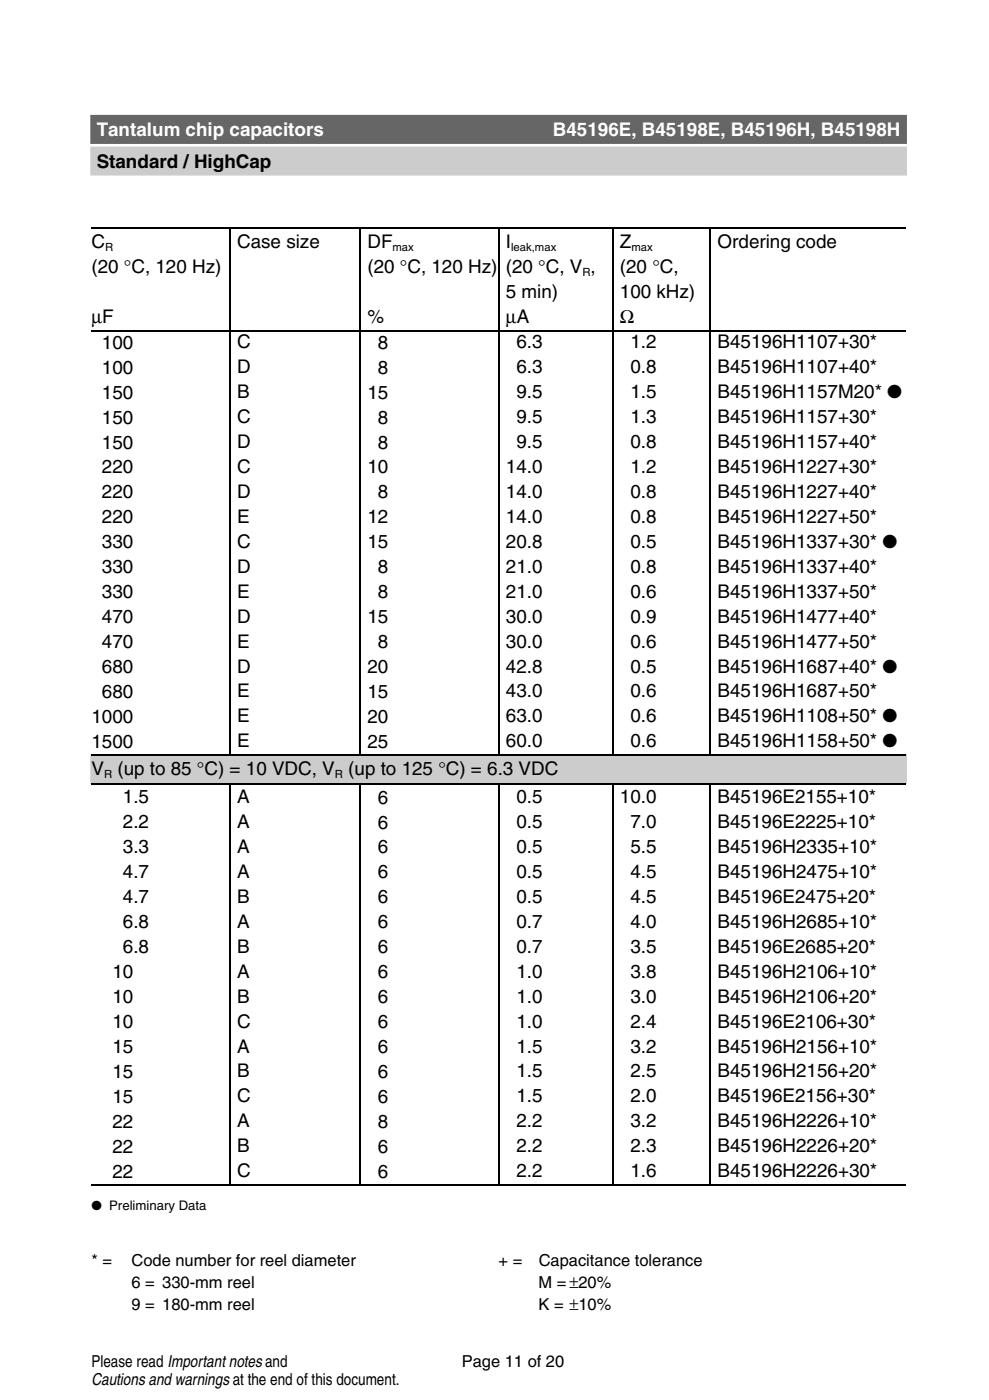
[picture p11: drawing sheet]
<svg xmlns="http://www.w3.org/2000/svg" width="148mm" height="210mm" viewBox="0 0 148 210" stroke-linecap="round" stroke-linejoin="round" font-family="sans-serif">
<defs><g id="words">
<g font-size="2.8" fill="#fff">
<text x="14.5" y="20.4">Tantalum chip capacitors</text>
<text x="82.8" y="20.4">B45196E, B45198E, B45196H, B45198H</text>
</g>
<g font-size="2.8">
<text x="14.5" y="25.2">Standard / HighCap</text>
<text x="13.7" y="37.2">C</text>
<text x="13.7" y="40.9">(20 °C, 120 Hz)</text>
<text x="35.5" y="37.2">Case size</text>
<text x="55" y="37.2">DF</text>
<text x="55" y="40.9">(20 °C, 120 Hz)</text>
<text x="75.8" y="37.2">I</text>
<text x="75.8" y="40.9">(20 °C, V ,</text>
<text x="92.9" y="37.2">Z</text>
<text x="92.9" y="40.9">(20 °C,</text>
<text x="107.5" y="37.2">Ordering code</text>
<text x="75.8" y="44.7">5 min)</text>
<text x="92.9" y="44.7">100 kHz)</text>
<text x="13.7" y="48.4">µF</text>
<text x="15.3" y="52.3">100</text>
<text x="35.5" y="52.2">C</text>
<text x="55" y="48.4">%</text>
<text x="56.6" y="52.3">8</text>
<text x="75.8" y="48.4">µA</text>
<text x="77.4" y="52.2">6.3</text>
<text x="92.9" y="48.4">Ω</text>
<text x="94.4" y="52.2">1.2</text>
<text x="107.5" y="52.2">B45196H1107+30*</text>
<text x="15.3" y="56">100</text>
<text x="15.3" y="59.8">150</text>
<text x="35.5" y="56">D</text>
<text x="35.5" y="59.7">B</text>
<text x="55" y="59.8">15</text>
<text x="56.6" y="56">8</text>
<text x="77.4" y="56">6.3</text>
<text x="77.4" y="59.7">9.5</text>
<text x="94.4" y="56">0.8</text>
<text x="94.4" y="59.7">1.5</text>
<text x="107.5" y="56">B45196H1107+40*</text>
<text x="107.5" y="59.7">B45196H1157M20* ●</text>
<text x="15.3" y="63.5">150</text>
<text x="35.5" y="63.4">C</text>
<text x="56.6" y="63.5">8</text>
<text x="77.4" y="63.4">9.5</text>
<text x="94.4" y="63.4">1.3</text>
<text x="107.5" y="63.4">B45196H1157+30*</text>
<text x="15.3" y="67.3">150</text>
<text x="15.3" y="71">220</text>
<text x="35.5" y="67.2">D</text>
<text x="35.5" y="70.9">C</text>
<text x="55" y="71">10</text>
<text x="56.6" y="67.3">8</text>
<text x="75.8" y="70.9">14.0</text>
<text x="77.4" y="67.2">9.5</text>
<text x="94.4" y="67.2">0.8</text>
<text x="94.4" y="70.9">1.2</text>
<text x="107.5" y="67.2">B45196H1157+40*</text>
<text x="107.5" y="70.9">B45196H1227+30*</text>
<text x="15.3" y="74.7">220</text>
<text x="35.5" y="74.7">D</text>
<text x="56.6" y="74.7">8</text>
<text x="75.8" y="74.7">14.0</text>
<text x="94.4" y="74.7">0.8</text>
<text x="107.5" y="74.7">B45196H1227+40*</text>
<text x="15.3" y="78.5">220</text>
<text x="15.3" y="82.2">330</text>
<text x="35.5" y="78.4">E</text>
<text x="35.5" y="82.1">C</text>
<text x="55" y="78.5">12</text>
<text x="55" y="82.2">15</text>
<text x="75.8" y="78.4">14.0</text>
<text x="75.8" y="82.1">20.8</text>
<text x="94.4" y="78.4">0.8</text>
<text x="94.4" y="82.1">0.5</text>
<text x="107.5" y="78.4">B45196H1227+50*</text>
<text x="107.5" y="82.1">B45196H1337+30* ●</text>
<text x="15.3" y="85.9">330</text>
<text x="15.3" y="89.7">330</text>
<text x="35.5" y="85.9">D</text>
<text x="35.5" y="89.6">E</text>
<text x="56.6" y="85.9">8</text>
<text x="56.6" y="89.7">8</text>
<text x="75.8" y="85.9">21.0</text>
<text x="75.8" y="89.6">21.0</text>
<text x="94.4" y="85.9">0.8</text>
<text x="94.4" y="89.6">0.6</text>
<text x="107.5" y="85.9">B45196H1337+40*</text>
<text x="107.5" y="89.6">B45196H1337+50*</text>
<text x="15.3" y="93.4">470</text>
<text x="35.5" y="93.4">D</text>
<text x="55" y="93.4">15</text>
<text x="75.8" y="93.4">30.0</text>
<text x="94.4" y="93.4">0.9</text>
<text x="107.5" y="93.4">B45196H1477+40*</text>
<text x="15.3" y="97.2">470</text>
<text x="15.3" y="100.9">680</text>
<text x="35.5" y="97.1">E</text>
<text x="35.5" y="100.8">D</text>
<text x="55" y="100.9">20</text>
<text x="56.6" y="97.2">8</text>
<text x="75.8" y="97.1">30.0</text>
<text x="75.8" y="100.8">42.8</text>
<text x="94.4" y="97.1">0.6</text>
<text x="94.4" y="100.8">0.5</text>
<text x="107.5" y="97.1">B45196H1477+50*</text>
<text x="107.5" y="100.8">B45196H1687+40* ●</text>
<text x="15.3" y="104.6">680</text>
<text x="35.5" y="104.6">E</text>
<text x="55" y="104.6">15</text>
<text x="75.8" y="104.6">43.0</text>
<text x="94.4" y="104.6">0.6</text>
<text x="107.5" y="104.6">B45196H1687+50*</text>
<text x="13.7" y="108.4">1000</text>
<text x="13.7" y="112.1">1500</text>
<text x="35.5" y="108.3">E</text>
<text x="35.5" y="112.1">E</text>
<text x="55" y="108.4">20</text>
<text x="55" y="112.1">25</text>
<text x="75.8" y="108.3">63.0</text>
<text x="75.8" y="112.1">60.0</text>
<text x="94.4" y="108.3">0.6</text>
<text x="94.4" y="112.1">0.6</text>
<text x="107.5" y="108.3">B45196H1108+50* ●</text>
<text x="107.5" y="112.1">B45196H1158+50* ●</text>
<text x="13.7" y="116.2">V</text>
<text x="17.6" y="116.2">(up to 85 °C) = 10 VDC, V</text>
<text x="52.2" y="116.2">(up to 125 °C) = 6.3 VDC</text>
<text x="18.4" y="120.4">1.5</text>
<text x="18.4" y="124.2">2.2</text>
<text x="35.5" y="120.4">A</text>
<text x="35.5" y="124.2">A</text>
<text x="56.6" y="120.5">6</text>
<text x="56.6" y="124.2">6</text>
<text x="77.4" y="120.4">0.5</text>
<text x="77.4" y="124.2">0.5</text>
<text x="92.9" y="120.4">10.0</text>
<text x="94.4" y="124.2">7.0</text>
<text x="107.5" y="120.4">B45196E2155+10*</text>
<text x="107.5" y="124.2">B45196E2225+10*</text>
<text x="18.4" y="127.9">3.3</text>
<text x="18.4" y="131.6">4.7</text>
<text x="35.5" y="127.9">A</text>
<text x="35.5" y="131.6">A</text>
<text x="56.6" y="128">6</text>
<text x="56.6" y="131.7">6</text>
<text x="77.4" y="127.9">0.5</text>
<text x="77.4" y="131.6">0.5</text>
<text x="94.4" y="127.9">5.5</text>
<text x="94.4" y="131.6">4.5</text>
<text x="107.5" y="127.9">B45196H2335+10*</text>
<text x="107.5" y="131.6">B45196H2475+10*</text>
<text x="18.4" y="135.4">4.7</text>
<text x="35.5" y="135.4">B</text>
<text x="56.6" y="135.4">6</text>
<text x="77.4" y="135.4">0.5</text>
<text x="94.4" y="135.4">4.5</text>
<text x="107.5" y="135.4">B45196E2475+20*</text>
<text x="18.4" y="139.1">6.8</text>
<text x="18.4" y="142.9">6.8</text>
<text x="35.5" y="139.1">A</text>
<text x="35.5" y="142.9">B</text>
<text x="56.6" y="139.2">6</text>
<text x="56.6" y="142.9">6</text>
<text x="77.4" y="139.1">0.7</text>
<text x="77.4" y="142.9">0.7</text>
<text x="94.4" y="139.1">4.0</text>
<text x="94.4" y="142.9">3.5</text>
<text x="107.5" y="139.1">B45196H2685+10*</text>
<text x="107.5" y="142.9">B45196E2685+20*</text>
<text x="16.8" y="146.7">10</text>
<text x="35.5" y="146.6">A</text>
<text x="56.6" y="146.7">6</text>
<text x="77.4" y="146.6">1.0</text>
<text x="94.4" y="146.6">3.8</text>
<text x="107.5" y="146.6">B45196H2106+10*</text>
<text x="16.8" y="150.4">10</text>
<text x="16.8" y="154.1">10</text>
<text x="35.5" y="150.3">B</text>
<text x="35.5" y="154.1">C</text>
<text x="56.6" y="150.4">6</text>
<text x="56.6" y="154.1">6</text>
<text x="77.4" y="150.3">1.0</text>
<text x="77.4" y="154.1">1.0</text>
<text x="94.4" y="150.3">3.0</text>
<text x="94.4" y="154.1">2.4</text>
<text x="107.5" y="150.3">B45196H2106+20*</text>
<text x="107.5" y="154.1">B45196E2106+30*</text>
<text x="16.8" y="157.9">15</text>
<text x="16.8" y="161.6">15</text>
<text x="35.5" y="157.8">A</text>
<text x="35.5" y="161.5">B</text>
<text x="56.6" y="157.9">6</text>
<text x="56.6" y="161.6">6</text>
<text x="77.4" y="157.8">1.5</text>
<text x="77.4" y="161.5">1.5</text>
<text x="94.4" y="157.8">3.2</text>
<text x="94.4" y="161.5">2.5</text>
<text x="107.5" y="157.8">B45196H2156+10*</text>
<text x="107.5" y="161.5">B45196H2156+20*</text>
<text x="16.8" y="165.4">15</text>
<text x="35.5" y="165.3">C</text>
<text x="56.6" y="165.4">6</text>
<text x="77.4" y="165.3">1.5</text>
<text x="94.4" y="165.3">2.0</text>
<text x="107.5" y="165.3">B45196E2156+30*</text>
<text x="16.8" y="169.1">22</text>
<text x="16.8" y="172.8">22</text>
<text x="35.5" y="169">A</text>
<text x="35.5" y="172.8">B</text>
<text x="56.6" y="169.1">8</text>
<text x="56.6" y="172.8">6</text>
<text x="77.4" y="169">2.2</text>
<text x="77.4" y="172.8">2.2</text>
<text x="94.4" y="169">3.2</text>
<text x="94.4" y="172.8">2.3</text>
<text x="107.5" y="169">B45196H2226+10*</text>
<text x="107.5" y="172.8">B45196H2226+20*</text>
<text x="16.8" y="176.6">22</text>
<text x="35.5" y="176.5">C</text>
<text x="56.6" y="176.6">6</text>
<text x="77.4" y="176.5">2.2</text>
<text x="94.4" y="176.5">1.6</text>
<text x="107.5" y="176.5">B45196H2226+30*</text>
</g>
<g font-size="2.5">
<text x="13.7" y="189.8">* =</text>
<text x="19.7" y="189.8">Code number for reel diameter</text>
<text x="74.7" y="189.8">+ =</text>
<text x="80.7" y="189.8">Capacitance tolerance</text>
<text x="19.7" y="193.2">6 = 330-mm reel</text>
<text x="19.7" y="196.4">9 = 180-mm reel</text>
<text x="80.7" y="193.2">M =±20%</text>
<text x="80.7" y="196.4">K = ±10%</text>
<text x="13.7" y="204.9">Please read Importantnotesand</text>
<text x="13.7" y="207.7">Cautions andwarnings at the end of this document.</text>
<text x="69.2" y="204.9">Page 11 of 20</text>
</g>
<text font-size="2" x="13.7" y="181.4">● Preliminary Data</text>
<g font-size="1.7">
<text x="15.7" y="37.7">R</text>
<text x="58.8" y="37.7">max</text>
<text x="76.6" y="37.7">leak,max</text>
<text x="87.3" y="41.4">R</text>
<text x="94.6" y="37.7">max</text>
<text x="15.6" y="116.7">R</text>
<text x="50.2" y="116.7">R</text>
</g>
</g></defs>
<g fill="none" stroke="#000" stroke-width=".18">
<path d="M13.7 34.1h20.7M34.4 34.1v79.1M34.5 34.1h19.5M54 34.1v79.1M54 34.1h20.7M74.7 34.1v79.1M74.8 34.1h17M91.8 34.1v79.1M91.9 34.1h14.5M106.4 34.1v79.1M106.5 34.1h29.2M13.7 49.6h20.7"/>
<path d="M34.5 49.6h19.5M54 49.6h20.7M74.8 49.6h17M91.9 49.6h14.5M106.5 49.6h29.2M13.7 113.2h122M13.7 117.5h122M34.4 117.5v60.2M54 117.5v60.2M74.7 117.5v60.2M91.8 117.5v60.2M106.4 117.5v60.2"/>
<path d="M13.7 177.7h122"/>
</g>
<g fill="#ccc" stroke="#ccc" stroke-width=".35">
<path d="M13.7 113.3h122v4.1h-122z"/>
<path d="M13.7 22.2h122v4h-122z"/>
</g>
<path d="M13.7 17.4h122v4h-122z" fill="#666" stroke="#666" stroke-width=".35"/>
<use href="#words"/>
</svg>
